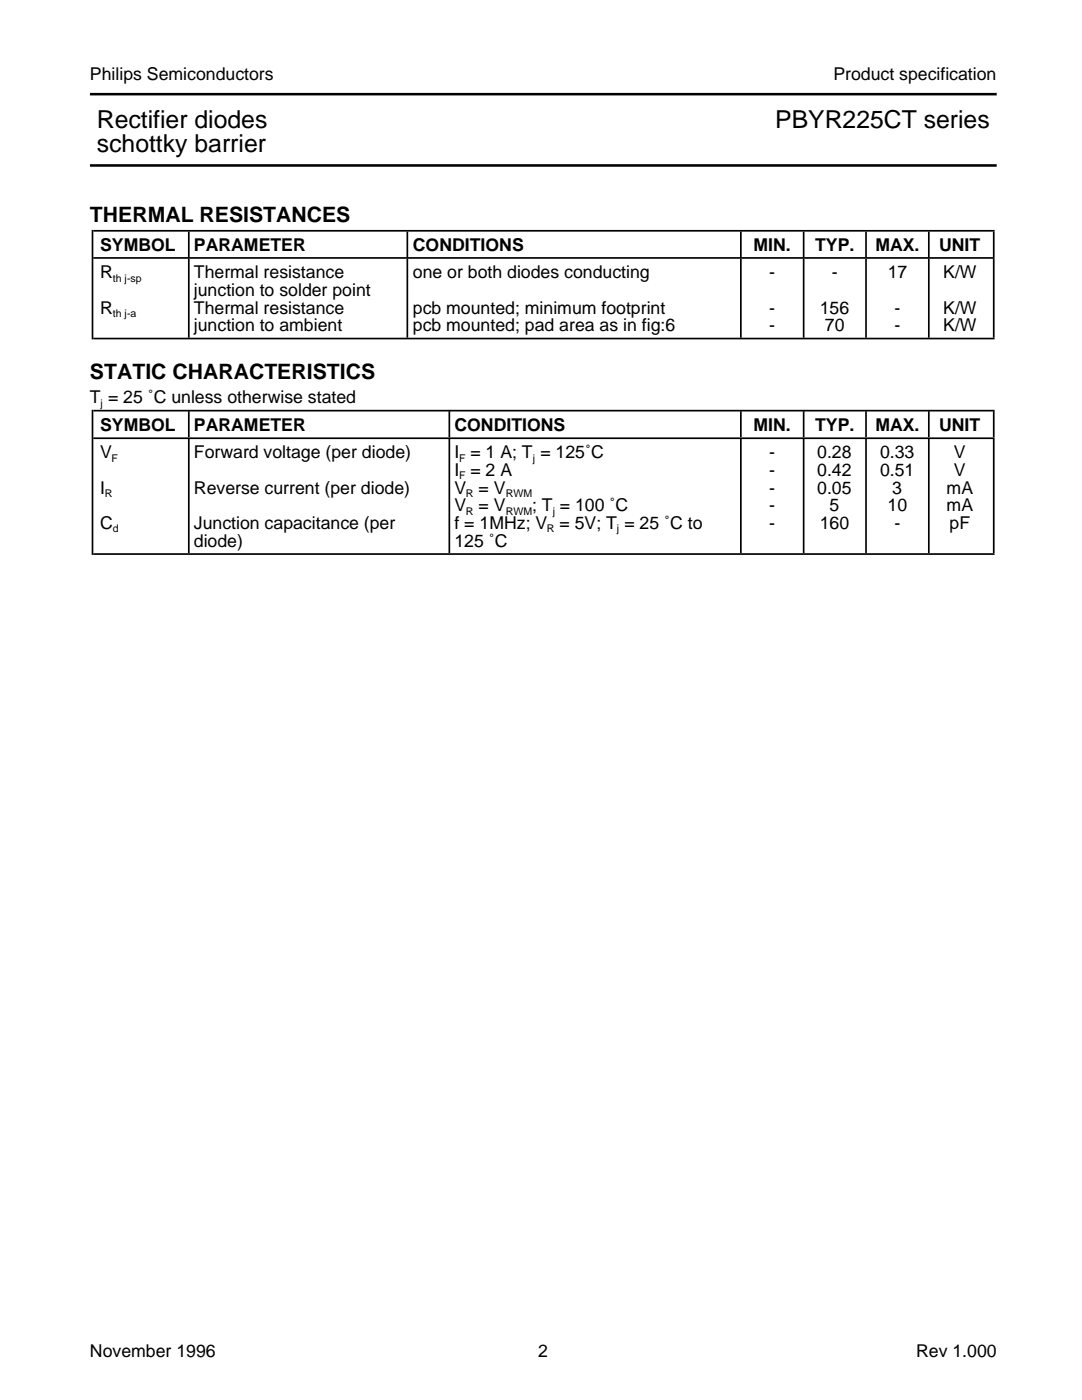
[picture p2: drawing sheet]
<svg xmlns="http://www.w3.org/2000/svg" width="216mm" height="279mm" viewBox="0 0 216 279" stroke-linecap="round" stroke-linejoin="round" font-family="sans-serif">
<defs><g id="words">
<g font-size="4.9">
<text x="19.3" y="25.5">Rectifier diodes</text>
<text x="154.7" y="25.5">PBYR225CT series</text>
<text x="19.3" y="30.4">schottky barrier</text>
</g>
<g font-size="4.2">
<text x="17.9" y="44.4">THERMAL RESISTANCES</text>
<text x="17.9" y="75.7">STATIC CHARACTERISTICS</text>
</g>
<g font-size="3.5">
<text x="17.9" y="16">Philips Semiconductors</text>
<text x="166.3" y="16">Product specification</text>
<text x="20" y="50">SYMBOL</text>
<text x="38.7" y="50">PARAMETER</text>
<text x="82.4" y="50">CONDITIONS</text>
<text x="150.4" y="50">MIN.</text>
<text x="162.6" y="50">TYP.</text>
<text x="174.7" y="50">MAX.</text>
<text x="187.4" y="50">UNIT</text>
<text x="20" y="55.5">R</text>
<text x="38.7" y="55.5">Thermal resistance</text>
<text x="38.7" y="59.1">junction to solder point</text>
<text x="82.4" y="55.5">one or both diodes conducting</text>
<text x="153.5" y="55.5">-</text>
<text x="166" y="55.5">-</text>
<text x="177.1" y="55.5">17</text>
<text x="188.2" y="55.5">K/W</text>
<text x="20" y="62.7">R</text>
<text x="38.7" y="62.7">Thermal resistance</text>
<text x="82.4" y="62.7">pcb mounted; minimum footprint</text>
<text x="153.5" y="62.7">-</text>
<text x="163.6" y="62.7">156</text>
<text x="178.5" y="62.7">-</text>
<text x="188.2" y="62.7">K/W</text>
<text x="38.7" y="66.1">junction to ambient</text>
<text x="82.4" y="66.1">pcb mounted; pad area as in fig:6</text>
<text x="153.5" y="66.1">-</text>
<text x="164.6" y="66.1">70</text>
<text x="178.5" y="66.1">-</text>
<text x="188.2" y="66.1">K/W</text>
<text x="17.9" y="80.4">T = 25 ˚C unless otherwise stated</text>
<text x="20" y="85.9">SYMBOL</text>
<text x="38.7" y="85.9">PARAMETER</text>
<text x="90.7" y="85.9">CONDITIONS</text>
<text x="150.4" y="85.9">MIN.</text>
<text x="162.6" y="85.9">TYP.</text>
<text x="174.7" y="85.9">MAX.</text>
<text x="187.4" y="85.9">UNIT</text>
<text x="20" y="91.4">V</text>
<text x="38.7" y="91.4">Forward voltage (per diode)</text>
<text x="90.7" y="95">I = 2 A</text>
<text x="90.7" y="91.4">I = 1 A; T = 125˚C</text>
<text x="153.5" y="91.4">-</text>
<text x="153.5" y="95">-</text>
<text x="163.1" y="91.4">0.28</text>
<text x="163.1" y="95">0.42</text>
<text x="175.6" y="95">0.51</text>
<text x="175.6" y="91.4">0.33</text>
<text x="190.3" y="95">V</text>
<text x="190.3" y="91.4">V</text>
<text x="20" y="98.6">I</text>
<text x="38.7" y="98.6">Reverse current (per diode)</text>
<text x="90.7" y="98.6">V = V</text>
<text x="153.5" y="98.6">-</text>
<text x="163.1" y="98.6">0.05</text>
<text x="178.1" y="98.6">3</text>
<text x="188.9" y="98.6">mA</text>
<text x="20" y="105.6">C</text>
<text x="38.7" y="105.6">Junction capacitance (per</text>
<text x="90.7" y="102">V = V</text>
<text x="90.7" y="105.6">f = 1MHz; V = 5V; T = 25 ˚C to</text>
<text x="106.2" y="102">; T = 100 ˚C</text>
<text x="153.5" y="102">-</text>
<text x="153.5" y="105.6">-</text>
<text x="163.6" y="105.6">160</text>
<text x="165.5" y="102">5</text>
<text x="177.1" y="102">10</text>
<text x="178.5" y="105.6">-</text>
<text x="188.9" y="102">mA</text>
<text x="189.5" y="105.6">pF</text>
<text x="38.7" y="109.1">diode)</text>
<text x="90.7" y="109.1">125 ˚C</text>
<text x="17.9" y="270.8">November 1996</text>
<text x="107.4" y="270.8">2</text>
<text x="182.8" y="270.8">Rev 1.000</text>
</g>
<g font-size="2.1">
<text x="22.5" y="56.3">th j-sp</text>
<text x="22.5" y="63.3">th j-a</text>
<text x="20.1" y="81.2">j</text>
<text x="22.3" y="92.2">F</text>
<text x="91.6" y="92.2">F</text>
<text x="91.6" y="95.7">F</text>
<text x="106.3" y="92.2">j</text>
<text x="20.9" y="99.2">R</text>
<text x="93" y="99.2">R</text>
<text x="100.9" y="99.2">RWM</text>
<text x="22.5" y="106.3">d</text>
<text x="93" y="102.8">R</text>
<text x="100.9" y="102.8">RWM</text>
<text x="109.1" y="106.3">R</text>
<text x="110.3" y="102.8">j</text>
<text x="123.1" y="106.3">j</text>
</g>
</g></defs>
<path d="M18.6 51.5h179.9M18.6 46.1h179.9M18.6 67.6h179.9M18.6 87.5h179.9M18.6 82h179.9M18.6 110.6h179.9" fill="none" stroke="#000" stroke-width=".34"/>
<path d="M37.5 99h.3M89.5 99h.3M147.7 99h.3M160.2 99h.3M172.6 99h.4M185.2 99h.3M198.1 99h.4" fill="none" stroke="#000" stroke-width="22.8" stroke-linecap="butt"/>
<path d="M37.5 84.7h.3M89.5 84.7h.3M147.7 84.7h.3M160.2 84.7h.3M172.6 84.7h.4M185.2 84.7h.3M198.1 84.7h.4" fill="none" stroke="#000" stroke-width="5.2" stroke-linecap="butt"/>
<path d="M18.3 96.3h.3" fill="none" stroke="#000" stroke-width="29" stroke-linecap="butt"/>
<path d="M37.5 59.5h.3M81.1 59.5h.3M147.7 59.5h.3M160.2 59.5h.3M172.6 59.5h.4M185.2 59.5h.3M198.1 59.5h.4" fill="none" stroke="#000" stroke-width="15.7" stroke-linecap="butt"/>
<path d="M37.5 48.8h.3M81.1 48.8h.3M147.7 48.8h.3M160.2 48.8h.3M172.6 48.8h.4M185.2 48.8h.3M198.1 48.8h.4" fill="none" stroke="#000" stroke-width="5.1" stroke-linecap="butt"/>
<path d="M18.3 56.8h.3" fill="none" stroke="#000" stroke-width="21.8" stroke-linecap="butt"/>
<path d="M17.9 18.8h181M17.9 33h181" fill="none" stroke="#000" stroke-width=".51"/>
<use href="#words"/>
</svg>
